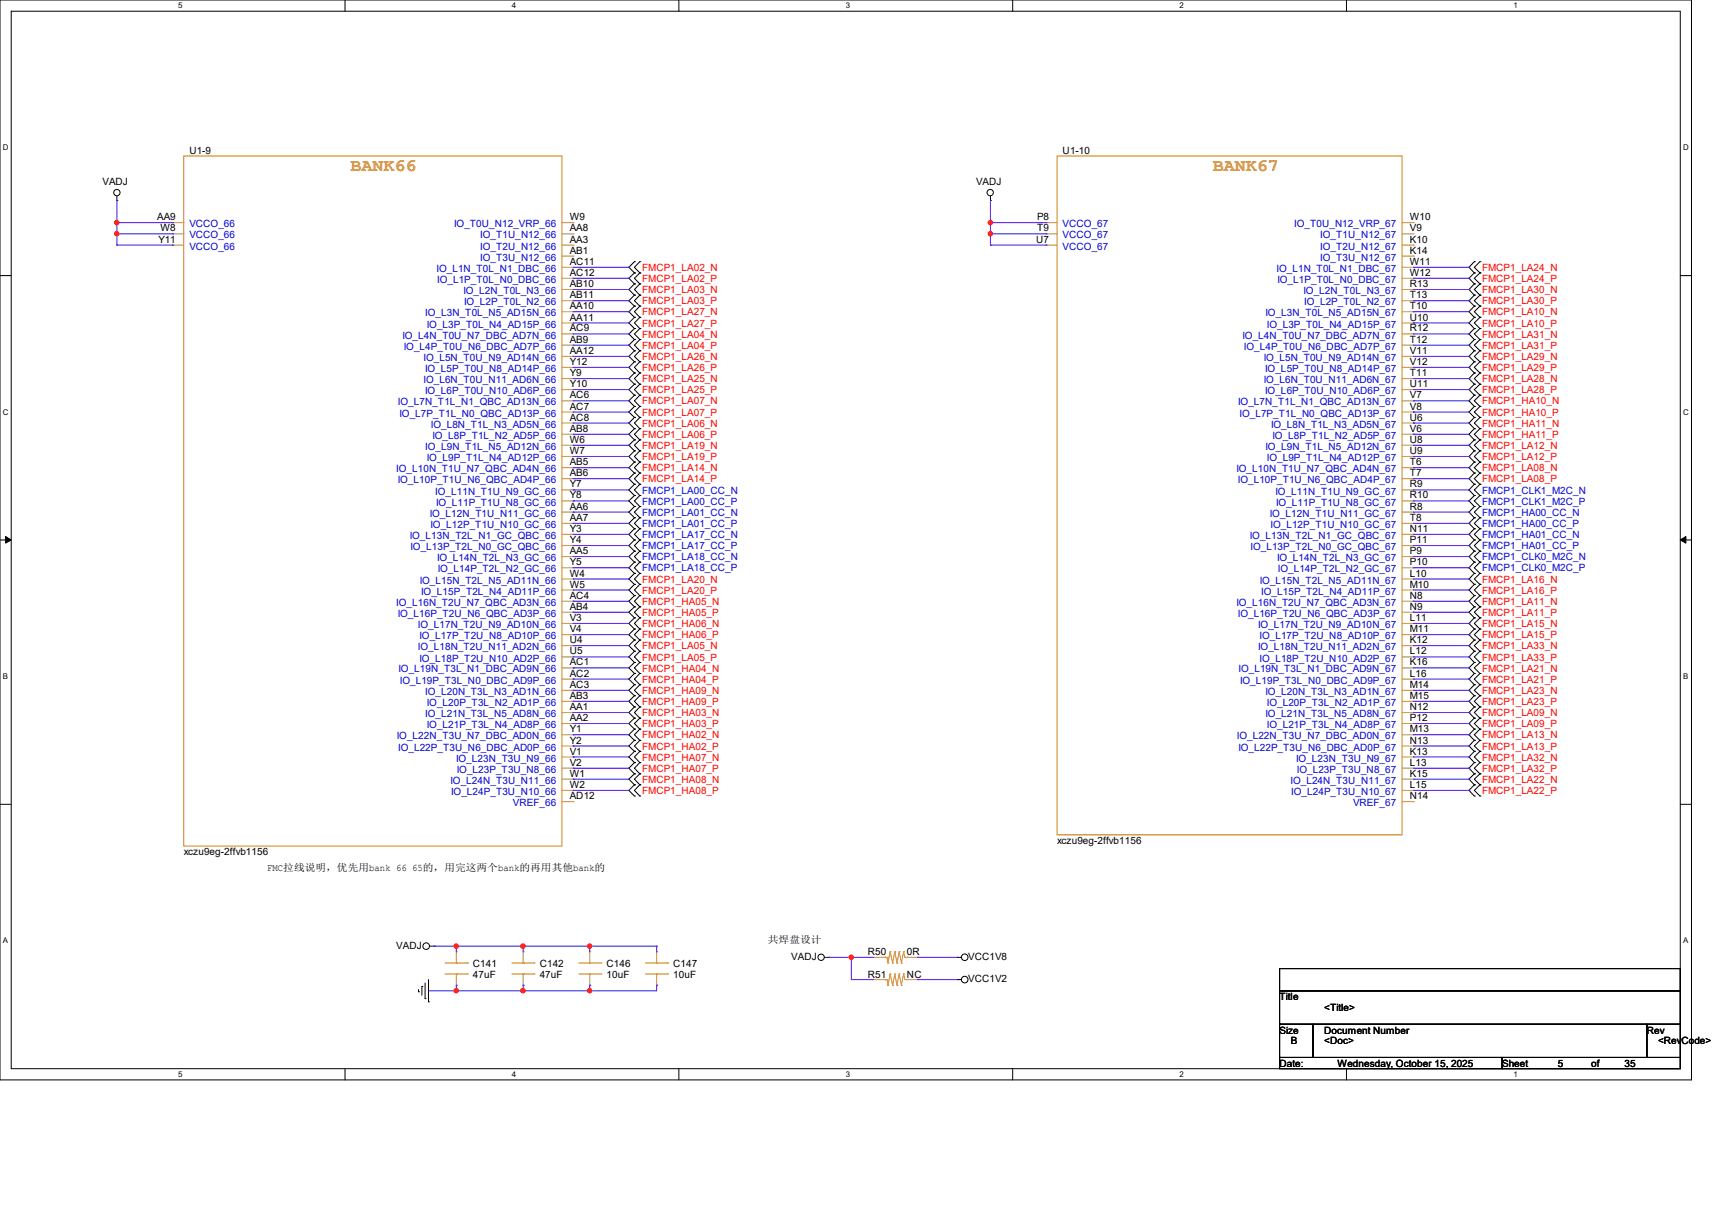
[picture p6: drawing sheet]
<svg xmlns="http://www.w3.org/2000/svg" width="297mm" height="210mm" viewBox="0 0 297 210" stroke-linecap="round" stroke-linejoin="round" font-family="sans-serif">
<defs><g id="words">
<g font-size="3" fill="#cc8006">
<text x="60.8" y="29.6">BANK66</text>
<text x="210.4" y="29.6">BANK67</text>
</g>
<g font-size="1.7">
<text x="32.8" y="26.7">U1-9</text>
<text x="184.4" y="26.7">U1-10</text>
<text x="17.8" y="32.1">VADJ</text>
<text x="169.3" y="32.1">VADJ</text>
<text x="27.3" y="38.2">AA9</text>
<text x="27.9" y="40.1">W8</text>
<text x="98.8" y="38.2">W9</text>
<text x="98.8" y="40.1">AA8</text>
<text x="179.9" y="38.2">P8</text>
<text x="180" y="40.1">T9</text>
<text x="244.6" y="38.2">W10</text>
<text x="244.6" y="40.1">V9</text>
<text x="27.5" y="42.1">Y11</text>
<text x="98.8" y="42.1">AA3</text>
<text x="98.8" y="44">AB1</text>
<text x="98.8" y="45.9">AC11</text>
<text x="98.8" y="47.8">AC12</text>
<text x="179.8" y="42.1">U7</text>
<text x="244.6" y="42.1">K10</text>
<text x="244.6" y="44">K14</text>
<text x="244.6" y="45.9">W11</text>
<text x="244.6" y="47.8">W12</text>
<text x="98.8" y="49.8">AB10</text>
<text x="98.8" y="51.7">AB11</text>
<text x="98.8" y="53.6">AA10</text>
<text x="244.6" y="49.8">R13</text>
<text x="244.6" y="51.7">T13</text>
<text x="244.6" y="53.6">T10</text>
<text x="98.8" y="55.6">AA11</text>
<text x="98.8" y="57.5">AC9</text>
<text x="98.8" y="59.4">AB9</text>
<text x="244.6" y="55.6">U10</text>
<text x="244.6" y="57.5">R12</text>
<text x="244.6" y="59.4">T12</text>
<text x="98.8" y="61.4">AA12</text>
<text x="98.8" y="63.3">Y12</text>
<text x="98.8" y="65.2">Y9</text>
<text x="244.6" y="61.4">V11</text>
<text x="244.6" y="63.3">V12</text>
<text x="244.6" y="65.2">T11</text>
<text x="98.8" y="67.1">Y10</text>
<text x="98.8" y="69.1">AC6</text>
<text x="98.8" y="71">AC7</text>
<text x="244.6" y="67.1">U11</text>
<text x="244.6" y="69.1">V7</text>
<text x="244.6" y="71">V8</text>
<text x="98.8" y="72.9">AC8</text>
<text x="98.8" y="74.9">AB8</text>
<text x="98.8" y="76.8">W6</text>
<text x="244.6" y="72.9">U6</text>
<text x="244.6" y="74.9">V6</text>
<text x="244.6" y="76.8">U8</text>
<text x="98.8" y="78.7">W7</text>
<text x="98.8" y="80.7">AB5</text>
<text x="98.8" y="82.6">AB6</text>
<text x="244.6" y="78.7">U9</text>
<text x="244.6" y="80.7">T6</text>
<text x="244.6" y="82.6">T7</text>
<text x="98.8" y="84.5">Y7</text>
<text x="98.8" y="86.4">Y8</text>
<text x="98.8" y="88.4">AA6</text>
<text x="244.6" y="84.5">R9</text>
<text x="244.6" y="86.4">R10</text>
<text x="244.6" y="88.4">R8</text>
<text x="98.8" y="90.3">AA7</text>
<text x="98.8" y="92.2">Y3</text>
<text x="98.8" y="94.2">Y4</text>
<text x="244.6" y="90.3">T8</text>
<text x="244.6" y="92.2">N11</text>
<text x="244.6" y="94.2">P11</text>
<text x="98.8" y="96.1">AA5</text>
<text x="98.8" y="98">Y5</text>
<text x="98.8" y="100">W4</text>
<text x="98.8" y="101.9">W5</text>
<text x="244.6" y="96.1">P9</text>
<text x="244.6" y="98">P10</text>
<text x="244.6" y="100">L10</text>
<text x="244.6" y="101.9">M10</text>
<text x="98.8" y="103.8">AC4</text>
<text x="98.8" y="105.7">AB4</text>
<text x="98.8" y="107.7">V3</text>
<text x="244.6" y="103.8">N8</text>
<text x="244.6" y="105.7">N9</text>
<text x="244.6" y="107.7">L11</text>
<text x="98.8" y="109.6">V4</text>
<text x="98.8" y="111.5">U4</text>
<text x="98.8" y="113.5">U5</text>
<text x="244.6" y="109.6">M11</text>
<text x="244.6" y="111.5">K12</text>
<text x="244.6" y="113.5">L12</text>
<text x="98.8" y="115.4">AC1</text>
<text x="98.8" y="117.3">AC2</text>
<text x="98.8" y="119.3">AC3</text>
<text x="244.6" y="115.4">K16</text>
<text x="244.6" y="117.3">L16</text>
<text x="244.6" y="119.3">M14</text>
<text x="98.8" y="121.2">AB3</text>
<text x="98.8" y="123.1">AA1</text>
<text x="98.8" y="125">AA2</text>
<text x="244.6" y="121.2">M15</text>
<text x="244.6" y="123.1">N12</text>
<text x="244.6" y="125">P12</text>
<text x="98.8" y="127">Y1</text>
<text x="98.8" y="128.9">Y2</text>
<text x="98.8" y="130.8">V1</text>
<text x="244.6" y="127">M13</text>
<text x="244.6" y="128.9">N13</text>
<text x="244.6" y="130.8">K13</text>
<text x="98.8" y="132.8">V2</text>
<text x="98.8" y="134.7">W1</text>
<text x="98.8" y="136.6">W2</text>
<text x="244.6" y="132.8">L13</text>
<text x="244.6" y="134.7">K15</text>
<text x="244.6" y="136.6">L15</text>
<text x="98.8" y="138.6">AD12</text>
<text x="244.6" y="138.6">N14</text>
<text x="31.9" y="148.3">xczu9eg-2ffvb1156</text>
<text x="183.4" y="146.4">xczu9eg-2ffvb1156</text>
<text x="46.4" y="151">FMC拉线说明，优先用bank 66 65的，用完这两个bank的再用其他bank的</text>
<text x="68.7" y="164.5">VADJ</text>
<text x="82" y="167.6">C141</text>
<text x="93.6" y="167.6">C142</text>
<text x="105.2" y="167.6">C146</text>
<text x="116.8" y="167.6">C147</text>
<text x="133.2" y="163.6">共焊盘设计</text>
<text x="137.3" y="166.5">VADJ</text>
<text x="150.6" y="165.7">R50</text>
<text x="157.3" y="165.7">0R</text>
<text x="168" y="166.5">VCC1V8</text>
<text x="82" y="169.6">47uF</text>
<text x="93.6" y="169.6">47uF</text>
<text x="105.2" y="169.6">10uF</text>
<text x="116.8" y="169.6">10uF</text>
<text x="150.6" y="169.6">R51</text>
<text x="157.3" y="169.6">NC</text>
<text x="168" y="170.3">VCC1V2</text>
<text x="222" y="173.4">Title</text>
<text x="222" y="179.2">Size</text>
<text x="229.7" y="175.3">&lt;Title&gt;</text>
<text x="229.7" y="179.2">Document Number</text>
<text x="285.7" y="179.2">Rev</text>
<text x="222" y="185">Date:</text>
<text x="223.9" y="181.1">B</text>
<text x="229.7" y="181.1">&lt;Doc&gt;</text>
<text x="232.1" y="185">Wednesday, October 15, 2025</text>
<text x="260.6" y="185">Sheet</text>
<text x="270.2" y="185">5</text>
<text x="276" y="185">of</text>
<text x="281.8" y="185">35</text>
<text x="287.7" y="181.1">&lt;RevCode&gt;</text>
</g>
<g font-size="1.7" fill="#00c">
<text x="32.8" y="39.4">VCCO_66</text>
<text x="32.8" y="41.4">VCCO_66</text>
<text x="78.8" y="39.4">IO_T0U_N12_VRP_66</text>
<text x="83.3" y="41.4">IO_T1U_N12_66</text>
<text x="184.4" y="39.4">VCCO_67</text>
<text x="184.4" y="41.4">VCCO_67</text>
<text x="224.5" y="39.4">IO_T0U_N12_VRP_67</text>
<text x="229.1" y="41.4">IO_T1U_N12_67</text>
<text x="32.8" y="43.3">VCCO_66</text>
<text x="75.7" y="47.2">IO_L1N_T0L_N1_DBC_66</text>
<text x="83.3" y="43.3">IO_T2U_N12_66</text>
<text x="83.3" y="45.2">IO_T3U_N12_66</text>
<text x="184.4" y="43.3">VCCO_67</text>
<text x="221.5" y="47.2">IO_L1N_T0L_N1_DBC_67</text>
<text x="229.1" y="43.3">IO_T2U_N12_67</text>
<text x="229.1" y="45.2">IO_T3U_N12_67</text>
<text x="75.9" y="49.1">IO_L1P_T0L_N0_DBC_66</text>
<text x="80.4" y="51">IO_L2N_T0L_N3_66</text>
<text x="80.5" y="53">IO_L2P_T0L_N2_66</text>
<text x="221.6" y="49.1">IO_L1P_T0L_N0_DBC_67</text>
<text x="226.1" y="51">IO_L2N_T0L_N3_67</text>
<text x="226.3" y="53">IO_L2P_T0L_N2_67</text>
<text x="69.8" y="58.7">IO_L4N_T0U_N7_DBC_AD7N_66</text>
<text x="73.8" y="54.9">IO_L3N_T0L_N5_AD15N_66</text>
<text x="74" y="56.8">IO_L3P_T0L_N4_AD15P_66</text>
<text x="215.6" y="58.7">IO_L4N_T0U_N7_DBC_AD7N_67</text>
<text x="219.5" y="54.9">IO_L3N_T0L_N5_AD15N_67</text>
<text x="219.8" y="56.8">IO_L3P_T0L_N4_AD15P_67</text>
<text x="70.1" y="60.7">IO_L4P_T0U_N6_DBC_AD7P_66</text>
<text x="73.5" y="62.6">IO_L5N_T0U_N9_AD14N_66</text>
<text x="73.7" y="64.5">IO_L5P_T0U_N8_AD14P_66</text>
<text x="215.8" y="60.7">IO_L4P_T0U_N6_DBC_AD7P_67</text>
<text x="219.2" y="62.6">IO_L5N_T0U_N9_AD14N_67</text>
<text x="219.5" y="64.5">IO_L5P_T0U_N8_AD14P_67</text>
<text x="69" y="70.3">IO_L7N_T1L_N1_QBC_AD13N_66</text>
<text x="73.5" y="66.5">IO_L6N_T0U_N11_AD6N_66</text>
<text x="73.7" y="68.4">IO_L6P_T0U_N10_AD6P_66</text>
<text x="214.8" y="70.3">IO_L7N_T1L_N1_QBC_AD13N_67</text>
<text x="219.2" y="66.5">IO_L6N_T0U_N11_AD6N_67</text>
<text x="219.5" y="68.4">IO_L6P_T0U_N10_AD6P_67</text>
<text x="69.3" y="72.3">IO_L7P_T1L_N0_QBC_AD13P_66</text>
<text x="74.8" y="74.2">IO_L8N_T1L_N3_AD5N_66</text>
<text x="75" y="76.1">IO_L8P_T1L_N2_AD5P_66</text>
<text x="215" y="72.3">IO_L7P_T1L_N0_QBC_AD13P_67</text>
<text x="220.5" y="74.2">IO_L8N_T1L_N3_AD5N_67</text>
<text x="220.8" y="76.1">IO_L8P_T1L_N2_AD5P_67</text>
<text x="68.7" y="81.9">IO_L10N_T1U_N7_QBC_AD4N_66</text>
<text x="69" y="83.8">IO_L10P_T1U_N6_QBC_AD4P_66</text>
<text x="73.8" y="78">IO_L9N_T1L_N5_AD12N_66</text>
<text x="74" y="80">IO_L9P_T1L_N4_AD12P_66</text>
<text x="214.5" y="81.9">IO_L10N_T1U_N7_QBC_AD4N_67</text>
<text x="214.8" y="83.8">IO_L10P_T1U_N6_QBC_AD4P_67</text>
<text x="219.5" y="78">IO_L9N_T1L_N5_AD12N_67</text>
<text x="219.8" y="80">IO_L9P_T1L_N4_AD12P_67</text>
<text x="74.5" y="89.6">IO_L12N_T1U_N11_GC_66</text>
<text x="75.5" y="85.8">IO_L11N_T1U_N9_GC_66</text>
<text x="75.6" y="87.7">IO_L11P_T1U_N8_GC_66</text>
<text x="220.3" y="89.6">IO_L12N_T1U_N11_GC_67</text>
<text x="221.3" y="85.8">IO_L11N_T1U_N9_GC_67</text>
<text x="221.4" y="87.7">IO_L11P_T1U_N8_GC_67</text>
<text x="71.1" y="93.5">IO_L13N_T2L_N1_GC_QBC_66</text>
<text x="71.2" y="95.4">IO_L13P_T2L_N0_GC_QBC_66</text>
<text x="74.7" y="91.6">IO_L12P_T1U_N10_GC_66</text>
<text x="216.8" y="93.5">IO_L13N_T2L_N1_GC_QBC_67</text>
<text x="217" y="95.4">IO_L13P_T2L_N0_GC_QBC_67</text>
<text x="220.4" y="91.6">IO_L12P_T1U_N10_GC_67</text>
<text x="72.8" y="101.2">IO_L15N_T2L_N5_AD11N_66</text>
<text x="75.8" y="97.3">IO_L14N_T2L_N3_GC_66</text>
<text x="75.9" y="99.3">IO_L14P_T2L_N2_GC_66</text>
<text x="218.6" y="101.2">IO_L15N_T2L_N5_AD11N_67</text>
<text x="221.6" y="97.3">IO_L14N_T2L_N3_GC_67</text>
<text x="221.7" y="99.3">IO_L14P_T2L_N2_GC_67</text>
<text x="68.7" y="105.1">IO_L16N_T2U_N7_QBC_AD3N_66</text>
<text x="69" y="107">IO_L16P_T2U_N6_QBC_AD3P_66</text>
<text x="73.1" y="103.1">IO_L15P_T2L_N4_AD11P_66</text>
<text x="214.5" y="105.1">IO_L16N_T2U_N7_QBC_AD3N_67</text>
<text x="214.8" y="107">IO_L16P_T2U_N6_QBC_AD3P_67</text>
<text x="218.8" y="103.1">IO_L15P_T2L_N4_AD11P_67</text>
<text x="72.5" y="108.9">IO_L17N_T2U_N9_AD10N_66</text>
<text x="72.5" y="112.8">IO_L18N_T2U_N11_AD2N_66</text>
<text x="72.8" y="110.9">IO_L17P_T2U_N8_AD10P_66</text>
<text x="218.3" y="108.9">IO_L17N_T2U_N9_AD10N_67</text>
<text x="218.3" y="112.8">IO_L18N_T2U_N11_AD2N_67</text>
<text x="218.5" y="110.9">IO_L17P_T2U_N8_AD10P_67</text>
<text x="69.1" y="116.6">IO_L19N_T3L_N1_DBC_AD9N_66</text>
<text x="69.4" y="118.6">IO_L19P_T3L_N0_DBC_AD9P_66</text>
<text x="72.8" y="114.7">IO_L18P_T2U_N10_AD2P_66</text>
<text x="214.9" y="116.6">IO_L19N_T3L_N1_DBC_AD9N_67</text>
<text x="215.1" y="118.6">IO_L19P_T3L_N0_DBC_AD9P_67</text>
<text x="218.5" y="114.7">IO_L18P_T2U_N10_AD2P_67</text>
<text x="73.8" y="120.5">IO_L20N_T3L_N3_AD1N_66</text>
<text x="73.8" y="124.4">IO_L21N_T3L_N5_AD8N_66</text>
<text x="74" y="122.4">IO_L20P_T3L_N2_AD1P_66</text>
<text x="219.5" y="120.5">IO_L20N_T3L_N3_AD1N_67</text>
<text x="219.5" y="124.4">IO_L21N_T3L_N5_AD8N_67</text>
<text x="219.8" y="122.4">IO_L20P_T3L_N2_AD1P_67</text>
<text x="68.8" y="128.2">IO_L22N_T3U_N7_DBC_AD0N_66</text>
<text x="69.1" y="130.2">IO_L22P_T3U_N6_DBC_AD0P_66</text>
<text x="74" y="126.3">IO_L21P_T3L_N4_AD8P_66</text>
<text x="214.6" y="128.2">IO_L22N_T3U_N7_DBC_AD0N_67</text>
<text x="214.8" y="130.2">IO_L22P_T3U_N6_DBC_AD0P_67</text>
<text x="219.8" y="126.3">IO_L21P_T3L_N4_AD8P_67</text>
<text x="78.1" y="135.9">IO_L24N_T3U_N11_66</text>
<text x="78.3" y="137.9">IO_L24P_T3U_N10_66</text>
<text x="79.1" y="132.1">IO_L23N_T3U_N9_66</text>
<text x="79.2" y="134">IO_L23P_T3U_N8_66</text>
<text x="223.9" y="135.9">IO_L24N_T3U_N11_67</text>
<text x="224" y="137.9">IO_L24P_T3U_N10_67</text>
<text x="224.9" y="132.1">IO_L23N_T3U_N9_67</text>
<text x="225" y="134">IO_L23P_T3U_N8_67</text>
<text x="89" y="139.8">VREF_66</text>
<text x="234.7" y="139.8">VREF_67</text>
</g>
<g font-size="1.7" fill="#f00">
<text x="111.4" y="47">FMCP1_LA02_N</text>
<text x="257.1" y="47">FMCP1_LA24_N</text>
<text x="111.4" y="48.9">FMCP1_LA02_P</text>
<text x="111.4" y="50.8">FMCP1_LA03_N</text>
<text x="111.4" y="52.8">FMCP1_LA03_P</text>
<text x="257.1" y="50.8">FMCP1_LA30_N</text>
<text x="257.1" y="52.8">FMCP1_LA30_P</text>
<text x="257.1" y="48.9">FMCP1_LA24_P</text>
<text x="111.4" y="54.7">FMCP1_LA27_N</text>
<text x="111.4" y="56.6">FMCP1_LA27_P</text>
<text x="111.4" y="58.6">FMCP1_LA04_N</text>
<text x="257.1" y="56.6">FMCP1_LA10_P</text>
<text x="257.1" y="54.7">FMCP1_LA10_N</text>
<text x="257.1" y="58.6">FMCP1_LA31_N</text>
<text x="111.4" y="62.4">FMCP1_LA26_N</text>
<text x="111.4" y="64.3">FMCP1_LA26_P</text>
<text x="111.4" y="60.5">FMCP1_LA04_P</text>
<text x="257.1" y="60.5">FMCP1_LA31_P</text>
<text x="257.1" y="62.4">FMCP1_LA29_N</text>
<text x="257.1" y="64.3">FMCP1_LA29_P</text>
<text x="111.4" y="66.3">FMCP1_LA25_N</text>
<text x="111.4" y="68.2">FMCP1_LA25_P</text>
<text x="111.4" y="70.1">FMCP1_LA07_N</text>
<text x="257.1" y="70.1">FMCP1_HA10_N</text>
<text x="257.1" y="66.3">FMCP1_LA28_N</text>
<text x="257.1" y="68.2">FMCP1_LA28_P</text>
<text x="111.4" y="77.9">FMCP1_LA19_N</text>
<text x="111.4" y="72.1">FMCP1_LA07_P</text>
<text x="111.4" y="74">FMCP1_LA06_N</text>
<text x="111.4" y="75.9">FMCP1_LA06_P</text>
<text x="257.1" y="77.9">FMCP1_LA12_N</text>
<text x="257.1" y="72.1">FMCP1_HA10_P</text>
<text x="257.1" y="74">FMCP1_HA11_N</text>
<text x="257.1" y="75.9">FMCP1_HA11_P</text>
<text x="111.4" y="79.8">FMCP1_LA19_P</text>
<text x="111.4" y="81.7">FMCP1_LA14_N</text>
<text x="111.4" y="83.6">FMCP1_LA14_P</text>
<text x="257.1" y="79.8">FMCP1_LA12_P</text>
<text x="257.1" y="81.7">FMCP1_LA08_N</text>
<text x="257.1" y="83.6">FMCP1_LA08_P</text>
<text x="111.4" y="101">FMCP1_LA20_N</text>
<text x="257.1" y="101">FMCP1_LA16_N</text>
<text x="111.4" y="106.8">FMCP1_HA05_P</text>
<text x="111.4" y="104.9">FMCP1_HA05_N</text>
<text x="111.4" y="103">FMCP1_LA20_P</text>
<text x="257.1" y="103">FMCP1_LA16_P</text>
<text x="257.1" y="104.9">FMCP1_LA11_N</text>
<text x="257.1" y="106.8">FMCP1_LA11_P</text>
<text x="111.4" y="112.6">FMCP1_LA05_N</text>
<text x="111.4" y="110.7">FMCP1_HA06_P</text>
<text x="111.4" y="108.8">FMCP1_HA06_N</text>
<text x="257.1" y="108.8">FMCP1_LA15_N</text>
<text x="257.1" y="110.7">FMCP1_LA15_P</text>
<text x="257.1" y="112.6">FMCP1_LA33_N</text>
<text x="111.4" y="114.6">FMCP1_LA05_P</text>
<text x="111.4" y="118.4">FMCP1_HA04_P</text>
<text x="111.4" y="116.5">FMCP1_HA04_N</text>
<text x="257.1" y="116.5">FMCP1_LA21_N</text>
<text x="257.1" y="118.4">FMCP1_LA21_P</text>
<text x="257.1" y="114.6">FMCP1_LA33_P</text>
<text x="111.4" y="124.2">FMCP1_HA03_N</text>
<text x="111.4" y="122.3">FMCP1_HA09_P</text>
<text x="111.4" y="120.4">FMCP1_HA09_N</text>
<text x="257.1" y="120.4">FMCP1_LA23_N</text>
<text x="257.1" y="122.3">FMCP1_LA23_P</text>
<text x="257.1" y="124.2">FMCP1_LA09_N</text>
<text x="111.4" y="131.9">FMCP1_HA07_N</text>
<text x="111.4" y="130">FMCP1_HA02_P</text>
<text x="111.4" y="128.1">FMCP1_HA02_N</text>
<text x="111.4" y="126.2">FMCP1_HA03_P</text>
<text x="257.1" y="128.1">FMCP1_LA13_N</text>
<text x="257.1" y="130">FMCP1_LA13_P</text>
<text x="257.1" y="126.2">FMCP1_LA09_P</text>
<text x="257.1" y="131.9">FMCP1_LA32_N</text>
<text x="111.4" y="133.9">FMCP1_HA07_P</text>
<text x="111.4" y="137.7">FMCP1_HA08_P</text>
<text x="111.4" y="135.8">FMCP1_HA08_N</text>
<text x="257.1" y="135.8">FMCP1_LA22_N</text>
<text x="257.1" y="137.7">FMCP1_LA22_P</text>
<text x="257.1" y="133.9">FMCP1_LA32_P</text>
</g>
<g font-size="1.7" fill="#00f">
<text x="111.4" y="85.6">FMCP1_LA00_CC_N</text>
<text x="111.4" y="87.5">FMCP1_LA00_CC_P</text>
<text x="111.4" y="89.4">FMCP1_LA01_CC_N</text>
<text x="257.1" y="85.6">FMCP1_CLK1_M2C_N</text>
<text x="257.1" y="87.5">FMCP1_CLK1_M2C_P</text>
<text x="257.1" y="89.4">FMCP1_HA00_CC_N</text>
<text x="111.4" y="93.3">FMCP1_LA17_CC_N</text>
<text x="111.4" y="95.2">FMCP1_LA17_CC_P</text>
<text x="111.4" y="91.4">FMCP1_LA01_CC_P</text>
<text x="257.1" y="91.4">FMCP1_HA00_CC_P</text>
<text x="257.1" y="93.3">FMCP1_HA01_CC_N</text>
<text x="257.1" y="95.2">FMCP1_HA01_CC_P</text>
<text x="111.4" y="97.2">FMCP1_LA18_CC_N</text>
<text x="111.4" y="99.1">FMCP1_LA18_CC_P</text>
<text x="257.1" y="97.2">FMCP1_CLK0_M2C_N</text>
<text x="257.1" y="99.1">FMCP1_CLK0_M2C_P</text>
</g>
<g font-size="1.4">
<text x="30.9" y="1.4">5</text>
<text x="88.8" y="1.4">4</text>
<text x="146.7" y="1.4">3</text>
<text x="204.6" y="1.4">2</text>
<text x="262.6" y="1.4">1</text>
<text x=".5" y="26.1">D</text>
<text x="292" y="26.1">D</text>
<text x=".5" y="71.9">C</text>
<text x="292" y="71.9">C</text>
<text x=".5" y="117.8">B</text>
<text x="292" y="117.8">B</text>
<text x=".5" y="163.6">A</text>
<text x="292" y="163.6">A</text>
<text x="30.9" y="186.8">5</text>
<text x="88.8" y="186.8">4</text>
<text x="146.7" y="186.8">3</text>
<text x="204.6" y="186.8">2</text>
<text x="262.6" y="186.8">1</text>
</g>
</g></defs>
<path d="M0 0h293.5v187.3h-293.5zM1.9 1.9h289.6v183.4h-289.6z" fill="none" stroke="#000" stroke-width=".17"/>
<g fill="#fff">
<path d="M30.9 .2h.8v1.5h-.8z"/>
<path d="M30.9 185.5h.8v1.6h-.8z"/>
</g>
<path d="M59.9 0v1.9M59.9 185.3v2" fill="none" stroke="#000" stroke-width=".17"/>
<g fill="#fff">
<path d="M88.8 .2h.8v1.5h-.8z"/>
<path d="M88.8 185.5h.8v1.6h-.8z"/>
</g>
<path d="M117.8 0v1.9M117.8 185.3v2" fill="none" stroke="#000" stroke-width=".17"/>
<g fill="#fff">
<path d="M146.7 .2h.8v1.5h-.8z"/>
<path d="M146.7 185.5h.8v1.6h-.8z"/>
</g>
<path d="M175.7 0v1.9M175.7 185.3v2" fill="none" stroke="#000" stroke-width=".17"/>
<g fill="#fff">
<path d="M204.6 .2h.8v1.5h-.8z"/>
<path d="M204.6 185.5h.8v1.6h-.8z"/>
</g>
<path d="M233.6 0v1.9M233.6 185.3v2" fill="none" stroke="#000" stroke-width=".17"/>
<g fill="#fff">
<path d="M262.6 .2h.7v1.5h-.7z"/>
<path d="M262.6 185.5h.7v1.6h-.7z"/>
<path d="M.5 24.8h1v1.6h-1z"/>
<path d="M292 24.8h1v1.6h-1z"/>
<path d="M.5 70.7h1v1.5h-1z"/>
<path d="M292 70.7h1v1.5h-1z"/>
</g>
<path d="M0 47.8h1.9M291.5 47.8h2" fill="none" stroke="#000" stroke-width=".17"/>
<g fill="#fff">
<path d="M.5 116.5h.9v1.6h-.9z"/>
<path d="M292 116.5h.9v1.6h-.9z"/>
</g>
<path d="M0 93.6h1.9M291.5 93.6h2" fill="none" stroke="#000" stroke-width=".17"/>
<path d="M1 93l.9 .6-.9 .6zM291.5 93.6l1-.6v1.2z" fill="#000" stroke="#000" stroke-width=".17"/>
<g fill="#fff">
<path d="M.5 162.4h.9v1.5h-.9z"/>
<path d="M292 162.4h.9v1.5h-.9z"/>
</g>
<g fill="none" stroke="#000" stroke-width=".17">
<path d="M20.3 34.8h.1M20.3 34v.8M171.8 34.8h.1M171.8 34v.8M110.1 53.1h.1M110.1 55h.1M110.1 57h.1M110.1 58.9h.1M110.1 45.4h.1M110.1 47.3h.1M110.1 49.2h.1M110.1 51.2h.1"/>
<path d="M110.1 53.1l-1 1 1 .9M110.1 55l-1 1 1 1M110.1 57l-1 .9 1 1M110.1 58.9l-1 1 1 .9M110.1 45.4l-1 1 1 .9M110.1 47.3l-1 1 1 .9M110.1 49.2l-1 1 1 1M110.1 51.2l-1 1 1 .9M111 55h.1M111 53.1h.1M111 57h.1M111 58.9h.1"/>
<path d="M111 47.3h.1M111 45.4h.1M111 49.2h.1M111 51.2h.1M111 53.1l-.9 1 .9 .9M111 55l-.9 1 .9 1M111 57l-.9 .9 .9 1M111 58.9l-.9 1 .9 .9M111 45.4l-.9 1 .9 .9M111 47.3l-.9 1 .9 .9M111 49.2l-.9 1 .9 1M111 51.2l-.9 1 .9 .9"/>
<path d="M255.8 55h.1M255.8 57h.1M255.8 53.1h.1M255.8 49.2h.1M255.8 51.2h.1M255.8 58.9h.1M255.8 45.4h.1M255.8 47.3h.1M255.8 55l-1 1 1 1M255.8 53.1l-1 1 1 .9M255.8 49.2l-1 1 1 1M255.8 51.2l-1 1 1 .9"/>
<path d="M255.8 57l-1 .9 1 1M255.8 58.9l-1 1 1 .9M255.8 45.4l-1 1 1 .9M255.8 47.3l-1 1 1 .9M256.8 57h.1M256.8 55h.1M256.8 53.1h.1M256.8 51.2h.1M256.8 49.2h.1M256.8 58.9h.1M256.8 47.3h.1M256.8 45.4h.1"/>
<path d="M256.8 55l-1 1 1 1M256.8 53.1l-1 1 1 .9M256.8 49.2l-1 1 1 1M256.8 51.2l-1 1 1 .9M256.8 57l-1 .9 1 1M256.8 58.9l-1 1 1 .9M256.8 45.4l-1 1 1 .9M256.8 47.3l-1 1 1 .9M110.1 60.8h.1M110.1 62.7h.1M110.1 64.7h.1M110.1 66.6h.1"/>
<path d="M110.1 68.5h.1M110.1 76.3h.1M110.1 78.2h.1M110.1 70.5h.1M110.1 72.4h.1M110.1 74.3h.1M110.1 60.8l-1 1 1 .9M110.1 62.7l-1 1 1 1M110.1 64.7l-1 1 1 .9M110.1 66.6l-1 1 1 .9M110.1 76.3l-1 .9 1 1M110.1 78.2l-1 1 1 .9"/>
<path d="M110.1 68.5l-1 1 1 1M110.1 70.5l-1 1 1 .9M110.1 72.4l-1 1 1 .9M110.1 74.3l-1 1 1 1M111 62.7h.1M111 60.8h.1M111 64.7h.1M111 66.6h.1M111 68.5h.1M111 78.2h.1M111 76.3h.1M111 70.5h.1"/>
<path d="M111 72.4h.1M111 74.3h.1M111 60.8l-.9 1 .9 .9M111 62.7l-.9 1 .9 1M111 64.7l-.9 1 .9 .9M111 66.6l-.9 1 .9 .9M111 76.3l-.9 .9 .9 1M111 78.2l-.9 1 .9 .9M111 68.5l-.9 1 .9 1M111 70.5l-.9 1 .9 .9M111 72.4l-.9 1 .9 .9M111 74.3l-.9 1 .9 1"/>
<path d="M255.8 76.3h.1M255.8 78.2h.1M255.8 68.5h.1M255.8 70.5h.1M255.8 72.4h.1M255.8 74.3h.1M255.8 60.8h.1M255.8 64.7h.1M255.8 66.6h.1M255.8 62.7h.1M255.8 76.3l-1 .9 1 1M255.8 78.2l-1 1 1 .9"/>
<path d="M255.8 68.5l-1 1 1 1M255.8 70.5l-1 1 1 .9M255.8 72.4l-1 1 1 .9M255.8 74.3l-1 1 1 1M255.8 64.7l-1 1 1 .9M255.8 66.6l-1 1 1 .9M255.8 60.8l-1 1 1 .9M255.8 62.7l-1 1 1 1M256.8 78.2h.1M256.8 76.3h.1M256.8 70.5h.1M256.8 68.5h.1"/>
<path d="M256.8 72.4h.1M256.8 74.3h.1M256.8 60.8h.1M256.8 66.6h.1M256.8 64.7h.1M256.8 62.7h.1M256.8 76.3l-1 .9 1 1M256.8 78.2l-1 1 1 .9M256.8 68.5l-1 1 1 1M256.8 70.5l-1 1 1 .9M256.8 72.4l-1 1 1 .9M256.8 74.3l-1 1 1 1"/>
<path d="M256.8 64.7l-1 1 1 .9M256.8 66.6l-1 1 1 .9M256.8 60.8l-1 1 1 .9M256.8 62.7l-1 1 1 1M110.1 95.6h.1M110.1 97.5h.1M110.1 99.4h.1M110.1 91.7h.1M110.1 93.6h.1M110.1 84h.1M110.1 85.9h.1M110.1 87.8h.1"/>
<path d="M110.1 89.8h.1M110.1 80.1h.1M110.1 82h.1M110.1 95.6l-1 .9 1 1M110.1 97.5l-1 1 1 .9M110.1 91.7l-1 1 1 .9M110.1 93.6l-1 1 1 1M110.1 84l-1 1 1 .9M110.1 85.9l-1 1 1 .9M110.1 87.8l-1 1 1 1M110.1 89.8l-1 1 1 .9M110.1 99.4l-1 1 1 .9"/>
<path d="M110.1 80.1l-1 1 1 .9M110.1 82l-1 1 1 1M111 97.5h.1M111 95.6h.1M111 99.4h.1M111 93.6h.1M111 91.7h.1M111 85.9h.1M111 84h.1M111 87.8h.1M111 89.8h.1M111 80.1h.1"/>
<path d="M111 82h.1M111 95.6l-.9 .9 .9 1M111 97.5l-.9 1 .9 .9M111 91.7l-.9 1 .9 .9M111 93.6l-.9 1 .9 1M111 84l-.9 1 .9 .9M111 85.9l-.9 1 .9 .9M111 87.8l-.9 1 .9 1M111 89.8l-.9 1 .9 .9M111 99.4l-.9 1 .9 .9M111 80.1l-.9 1 .9 .9M111 82l-.9 1 .9 1"/>
<path d="M255.8 84h.1M255.8 85.9h.1M255.8 87.8h.1M255.8 89.8h.1M255.8 91.7h.1M255.8 93.6h.1M255.8 95.6h.1M255.8 97.5h.1M255.8 99.4h.1M255.8 80.1h.1M255.8 82h.1M255.8 84l-1 1 1 .9"/>
<path d="M255.8 85.9l-1 1 1 .9M255.8 87.8l-1 1 1 1M255.8 89.8l-1 1 1 .9M255.8 91.7l-1 1 1 .9M255.8 93.6l-1 1 1 1M255.8 95.6l-1 .9 1 1M255.8 97.5l-1 1 1 .9M255.8 99.4l-1 1 1 .9M255.8 80.1l-1 1 1 .9M255.8 82l-1 1 1 1M256.8 85.9h.1M256.8 84h.1"/>
<path d="M256.8 87.8h.1M256.8 89.8h.1M256.8 91.7h.1M256.8 93.6h.1M256.8 95.6h.1M256.8 97.5h.1M256.8 99.4h.1M256.8 80.1h.1M256.8 82h.1M256.8 84l-1 1 1 .9M256.8 85.9l-1 1 1 .9M256.8 87.8l-1 1 1 1"/>
<path d="M256.8 89.8l-1 1 1 .9M256.8 91.7l-1 1 1 .9M256.8 93.6l-1 1 1 1M256.8 95.6l-1 .9 1 1M256.8 97.5l-1 1 1 .9M256.8 99.4l-1 1 1 .9M256.8 80.1l-1 1 1 .9M256.8 82l-1 1 1 1M110.1 111h.1M110.1 112.9h.1M110.1 114.9h.1M110.1 109.1h.1"/>
<path d="M110.1 107.1h.1M110.1 116.8h.1M110.1 118.7h.1M110.1 105.2h.1M110.1 103.3h.1M110.1 101.3h.1M110.1 111l-1 1 1 .9M110.1 112.9l-1 1 1 1M110.1 109.1l-1 1 1 .9M110.1 107.1l-1 1 1 1M110.1 116.8l-1 1 1 .9M110.1 114.9l-1 .9 1 1"/>
<path d="M110.1 118.7l-1 1 1 .9M110.1 105.2l-1 1 1 .9M110.1 103.3l-1 1 1 .9M110.1 101.3l-1 1 1 1M111 112.9h.1M111 111h.1M111 114.9h.1M111 109.1h.1M111 107.1h.1M111 118.7h.1M111 116.8h.1M111 105.2h.1"/>
<path d="M111 103.3h.1M111 101.3h.1M111 111l-.9 1 .9 .9M111 112.9l-.9 1 .9 1M111 109.1l-.9 1 .9 .9M111 107.1l-.9 1 .9 1M111 116.8l-.9 1 .9 .9M111 114.9l-.9 .9 .9 1M111 118.7l-.9 1 .9 .9M111 105.2l-.9 1 .9 .9M111 103.3l-.9 1 .9 .9M111 101.3l-.9 1 .9 1"/>
<path d="M255.8 114.9h.1M255.8 116.8h.1M255.8 118.7h.1M255.8 107.1h.1M255.8 109.1h.1M255.8 111h.1M255.8 101.3h.1M255.8 103.3h.1M255.8 105.2h.1M255.8 112.9h.1M255.8 114.9l-1 .9 1 1M255.8 116.8l-1 1 1 .9"/>
<path d="M255.8 118.7l-1 1 1 .9M255.8 107.1l-1 1 1 1M255.8 109.1l-1 1 1 .9M255.8 101.3l-1 1 1 1M255.8 103.3l-1 1 1 .9M255.8 105.2l-1 1 1 .9M255.8 111l-1 1 1 .9M255.8 112.9l-1 1 1 1M256.8 116.8h.1M256.8 114.9h.1M256.8 118.7h.1M256.8 109.1h.1"/>
<path d="M256.8 107.1h.1M256.8 111h.1M256.8 101.3h.1M256.8 103.3h.1M256.8 105.2h.1M256.8 112.9h.1M256.8 114.9l-1 .9 1 1M256.8 116.8l-1 1 1 .9M256.8 118.7l-1 1 1 .9M256.8 107.1l-1 1 1 1M256.8 109.1l-1 1 1 .9M256.8 101.3l-1 1 1 1"/>
<path d="M256.8 103.3l-1 1 1 .9M256.8 105.2l-1 1 1 .9M256.8 111l-1 1 1 .9M256.8 112.9l-1 1 1 1M0 139.5h1.9M110.1 130.3h.1M110.1 132.2h.1M110.1 134.2h.1M110.1 136.1h.1M110.1 138h.1M110.1 128.4h.1M110.1 126.4h.1"/>
<path d="M110.1 122.6h.1M110.1 124.5h.1M110.1 120.6h.1M110.1 130.3l-1 1 1 .9M110.1 132.2l-1 1 1 1M110.1 136.1l-1 1 1 .9M110.1 134.2l-1 .9 1 1M110.1 128.4l-1 1 1 .9M110.1 126.4l-1 1 1 1M110.1 122.6l-1 1 1 .9M110.1 124.5l-1 1 1 .9M110.1 120.6l-1 1 1 1"/>
<path d="M111 132.2h.1M111 130.3h.1M111 134.2h.1M111 138h.1M111 136.1h.1M111 128.4h.1M111 126.4h.1M111 124.5h.1M111 122.6h.1M111 120.6h.1M111 130.3l-.9 1 .9 .9M111 132.2l-.9 1 .9 1"/>
<path d="M111 136.1l-.9 1 .9 .9M111 134.2l-.9 .9 .9 1M111 128.4l-.9 1 .9 .9M111 126.4l-.9 1 .9 1M111 122.6l-.9 1 .9 .9M111 124.5l-.9 1 .9 .9M111 120.6l-.9 1 .9 1M255.8 134.2h.1M255.8 136.1h.1M255.8 138h.1M255.8 120.6h.1M255.8 122.6h.1"/>
<path d="M255.8 126.4h.1M255.8 128.4h.1M255.8 130.3h.1M255.8 124.5h.1M255.8 132.2h.1M255.8 134.2l-1 .9 1 1M255.8 136.1l-1 1 1 .9M255.8 120.6l-1 1 1 1M255.8 126.4l-1 1 1 1M255.8 128.4l-1 1 1 .9M255.8 124.5l-1 1 1 .9M255.8 122.6l-1 1 1 .9"/>
<path d="M255.8 130.3l-1 1 1 .9M255.8 132.2l-1 1 1 1M256.8 136.1h.1M256.8 134.2h.1M256.8 138h.1M256.8 120.6h.1M256.8 122.6h.1M256.8 128.4h.1M256.8 126.4h.1M256.8 130.3h.1M256.8 124.5h.1M256.8 132.2h.1"/>
<path d="M256.8 134.2l-1 .9 1 1M256.8 136.1l-1 1 1 .9M256.8 120.6l-1 1 1 1M256.8 126.4l-1 1 1 1M256.8 128.4l-1 1 1 .9M256.8 124.5l-1 1 1 .9M256.8 122.6l-1 1 1 .9M256.8 130.3l-1 1 1 .9M256.8 132.2l-1 1 1 1M291.5 139.5h2M72.6 172h.1M72.6 171.6v.4"/>
<path d="M73.2 171.1h.1M73.2 171.1v1.5M73.7 173.2h.1M73.7 170.5v2.7M74.3 173.7h.1M74.3 169.9v3.8M74.5 164.1h.8M75.3 164.1h.1M143 166h.8M143.8 166h.1M166 166h.1M166 169.9h.1"/>
<path d="M166 166h.8M166 169.9h.8M222 168h69.5v3.8h-69.5zM222 171.8h69.5v5.8h-69.5zM222 177.6h5.8v5.8h-5.8zM227.8 177.6h57.9v5.8h-57.9zM285.7 177.6h5.8v5.8h-5.8zM222 183.4h38.6v1.9h-38.6zM260.6 183.4h30.9v1.9h-30.9z"/>
<circle cx="20.3" cy="33.4" r=".55"/>
<circle cx="171.8" cy="33.4" r=".55"/>
<circle cx="73.9" cy="164.1" r=".57"/>
<circle cx="142.5" cy="166" r=".55"/>
<circle cx="167.4" cy="166" r=".57"/>
<circle cx="167.4" cy="169.9" r=".57"/>
</g>
<g fill="none" stroke="#cc8006" stroke-width=".17">
<path d="M31.9 27.1h65.6v119.6h-65.6zM183.4 27.1h59.8v117.7h-59.8zM77.2 168.9h3.9M77.2 167h3.9M79.2 168.9h.1M79.2 167h.1M81.1 168.9h.1M81.1 167h.1M88.8 168.9h3.9M88.8 167h3.9M90.8 168.9h.1M90.8 167h.1"/>
<path d="M92.7 168.9h.1M92.7 167h.1M100.4 168.9h3.9M100.4 167h3.9M102.3 168.9h.1M102.3 167h.1M104.3 168.9h.1M104.3 167h.1M112 168.9h3.8M112 167h3.8M113.9 168.9h.1M113.9 167h.1"/>
<path d="M115.8 168.9h.1M115.8 167h.1M153.5 166h.1M153.5 169.9h.1M153.5 166h.4M153.5 169.9h.4M153.9 166h.1M153.9 169.9h.1M153.9 166l.2 1M153.9 169.9l.2 1M154.1 167h.1M154.1 170.9h.1"/>
<path d="M154.4 165.1h.1M154.4 168.9h.1M154.4 165.1l-.3 1.9M154.4 165.1l.5 1.9M154.4 168.9l-.3 2M154.4 168.9l.5 2M154.9 167h.1M154.9 170.9h.1M155.2 165.1h.1M155.2 168.9h.1M155.2 165.1l-.3 1.9M155.2 165.1l.4 1.9"/>
<path d="M155.2 168.9l-.3 2M155.2 168.9l.4 2M155.6 167h.1M155.6 170.9h.1M156 165.1h.1M156 168.9h.1M156 168.9l-.4 2M156 168.9l.4 2M156 165.1l-.4 1.9M156 165.1l.4 1.9M156.4 167h.1M156.4 170.9h.1"/>
<path d="M156.8 165.1h.1M156.8 168.9h.1M156.8 165.1l-.4 1.9M156.8 165.1l.2 .9M156.8 168.9l-.4 2M156.8 168.9l.2 1M157 166h.1M157 169.9h.1M157 166h.4M157 169.9h.4M157.4 166h.1M157.4 169.9h.1"/>
</g>
<g fill="none" stroke="#a84" stroke-width=".17">
<path d="M29.9 38.6h.1M29.9 38.6h2M97.5 38.6h1.9M99.4 38.6h.1M181.5 38.6h.1M181.5 38.6h1.9M243.2 38.6h2M245.2 38.6h.1M29.9 40.6h.1M29.9 42.5h.1M29.9 40.6h2M29.9 42.5h2"/>
<path d="M97.5 40.6h1.9M97.5 42.5h1.9M97.5 44.4h1.9M97.5 46.4h1.9M97.5 48.3h1.9M97.5 50.2h1.9M97.5 52.2h1.9M97.5 54.1h1.9M97.5 56h1.9M97.5 57.9h1.9M97.5 59.9h1.9M99.4 40.6h.1"/>
<path d="M99.4 42.5h.1M99.4 44.4h.1M99.4 46.4h.1M99.4 48.3h.1M99.4 50.2h.1M99.4 52.2h.1M99.4 54.1h.1M99.4 56h.1M99.4 57.9h.1M99.4 59.9h.1M181.5 40.6h.1M181.5 42.5h.1"/>
<path d="M181.5 40.6h1.9M181.5 42.5h1.9M243.2 40.6h2M243.2 42.5h2M243.2 44.4h2M243.2 46.4h2M243.2 48.3h2M243.2 50.2h2M243.2 52.2h2M243.2 54.1h2M243.2 56h2M243.2 57.9h2"/>
<path d="M243.2 59.9h2M245.2 40.6h.1M245.2 42.5h.1M245.2 44.4h.1M245.2 46.4h.1M245.2 48.3h.1M245.2 50.2h.1M245.2 52.2h.1M245.2 54.1h.1M245.2 56h.1M245.2 57.9h.1M245.2 59.9h.1"/>
<path d="M97.5 61.8h1.9M97.5 63.7h1.9M97.5 65.7h1.9M97.5 67.6h1.9M97.5 69.5h1.9M97.5 71.5h1.9M97.5 73.4h1.9M97.5 75.3h1.9M97.5 77.2h1.9M97.5 79.2h1.9M99.4 61.8h.1M99.4 63.7h.1"/>
<path d="M99.4 65.7h.1M99.4 67.6h.1M99.4 69.5h.1M99.4 71.5h.1M99.4 73.4h.1M99.4 75.3h.1M99.4 77.2h.1M99.4 79.2h.1M243.2 61.8h2M243.2 63.7h2M243.2 65.7h2M243.2 67.6h2"/>
<path d="M243.2 69.5h2M243.2 71.5h2M243.2 73.4h2M243.2 75.3h2M243.2 77.2h2M243.2 79.2h2M245.2 61.8h.1M245.2 63.7h.1M245.2 65.7h.1M245.2 67.6h.1M245.2 69.5h.1M245.2 71.5h.1"/>
<path d="M245.2 73.4h.1M245.2 75.3h.1M245.2 77.2h.1M245.2 79.2h.1M97.5 81.1h1.9M97.5 83h1.9M97.5 85h1.9M97.5 86.9h1.9M97.5 88.8h1.9M97.5 90.8h1.9M97.5 92.7h1.9M97.5 94.6h1.9"/>
<path d="M97.5 96.5h1.9M97.5 98.5h1.9M99.4 81.1h.1M99.4 83h.1M99.4 85h.1M99.4 86.9h.1M99.4 88.8h.1M99.4 90.8h.1M99.4 92.7h.1M99.4 94.6h.1M99.4 96.5h.1M99.4 98.5h.1"/>
<path d="M243.2 81.1h2M243.2 83h2M243.2 85h2M243.2 86.9h2M243.2 88.8h2M243.2 90.8h2M243.2 92.7h2M243.2 94.6h2M243.2 96.5h2M243.2 98.5h2M245.2 81.1h.1M245.2 83h.1"/>
<path d="M245.2 85h.1M245.2 86.9h.1M245.2 88.8h.1M245.2 90.8h.1M245.2 92.7h.1M245.2 94.6h.1M245.2 96.5h.1M245.2 98.5h.1M97.5 100.4h1.9M97.5 102.3h1.9M97.5 104.3h1.9M97.5 106.2h1.9"/>
<path d="M97.5 108.1h1.9M97.5 110.1h1.9M97.5 112h1.9M97.5 113.9h1.9M97.5 115.8h1.9M97.5 117.8h1.9M97.5 119.7h1.9M99.4 100.4h.1M99.4 102.3h.1M99.4 104.3h.1M99.4 106.2h.1M99.4 108.1h.1"/>
<path d="M99.4 110.1h.1M99.4 112h.1M99.4 113.9h.1M99.4 115.8h.1M99.4 117.8h.1M99.4 119.7h.1M243.2 100.4h2M243.2 102.3h2M243.2 104.3h2M243.2 106.2h2M243.2 108.1h2M243.2 110.1h2"/>
<path d="M243.2 112h2M243.2 113.9h2M243.2 115.8h2M243.2 117.8h2M243.2 119.7h2M245.2 100.4h.1M245.2 102.3h.1M245.2 104.3h.1M245.2 106.2h.1M245.2 108.1h.1M245.2 110.1h.1M245.2 112h.1"/>
<path d="M245.2 113.9h.1M245.2 115.8h.1M245.2 117.8h.1M245.2 119.7h.1M97.5 121.6h1.9M97.5 123.6h1.9M97.5 125.5h1.9M97.5 127.4h1.9M97.5 129.4h1.9M97.5 131.3h1.9M97.5 133.2h1.9M97.5 135.1h1.9"/>
<path d="M97.5 137.1h1.9M97.5 139h1.9M99.4 121.6h.1M99.4 123.6h.1M99.4 125.5h.1M99.4 127.4h.1M99.4 129.4h.1M99.4 131.3h.1M99.4 133.2h.1M99.4 135.1h.1M99.4 137.1h.1M99.4 139h.1"/>
<path d="M243.2 121.6h2M243.2 123.6h2M243.2 125.5h2M243.2 127.4h2M243.2 129.4h2M243.2 131.3h2M243.2 133.2h2M243.2 135.1h2M243.2 137.1h2M243.2 139h2M245.2 121.6h.1M245.2 123.6h.1"/>
<path d="M245.2 125.5h.1M245.2 127.4h.1M245.2 129.4h.1M245.2 131.3h.1M245.2 133.2h.1M245.2 135.1h.1M245.2 137.1h.1M245.2 139h.1M79.2 165.1h.1M79.2 170.9h.1M79.2 165.1v1.9M79.2 168.9v2"/>
<path d="M90.8 165.1h.1M90.8 170.9h.1M90.8 165.1v1.9M90.8 168.9v2M102.3 165.1h.1M102.3 170.9h.1M102.3 165.1v1.9M102.3 168.9v2M113.9 165.1h.1M113.9 170.9h.1M113.9 165.1v1.9M113.9 168.9v2"/>
<path d="M151.6 166h.1M151.6 169.9h.1M151.6 166h1.9M151.6 169.9h1.9M157.4 166h1.9M157.4 169.9h1.9M159.3 166h.1M159.3 169.9h.1"/>
</g>
<g fill="none" stroke="#4200ff" stroke-width=".17">
<path d="M20.3 38.6h.1M20.3 34.8v7.7M20.3 38.6h9.6M29.9 38.6h.1M171.8 38.6h.1M171.8 38.6h9.7M171.8 34.8v7.7M181.5 38.6h.1M20.3 40.6h.1M20.3 42.5h.1M20.3 40.6h9.6M20.3 42.5h9.6"/>
<path d="M29.9 40.6h.1M29.9 42.5h.1M99.4 56h9.7M99.4 54.1h9.7M99.4 50.2h9.7M99.4 52.2h9.7M99.4 57.9h9.7M99.4 59.9h9.7M99.4 46.4h9.7M99.4 48.3h9.7M109.1 54.1h.1M109.1 56h.1"/>
<path d="M109.1 57.9h.1M109.1 59.9h.1M109.1 46.4h.1M109.1 48.3h.1M109.1 50.2h.1M109.1 52.2h.1M171.8 40.6h.1M171.8 42.5h.1M171.8 40.6h9.7M171.8 42.5h9.7M181.5 40.6h.1M181.5 42.5h.1"/>
<path d="M245.2 56h.1M245.2 54.1h.1M245.2 56h9.6M245.2 54.1h9.6M245.2 50.2h9.6M245.2 52.2h9.6M245.2 57.9h9.6M245.2 59.9h9.6M245.2 46.4h9.6M245.2 48.3h9.6M254.8 50.2h.1M254.8 52.2h.1"/>
<path d="M254.8 57.9h.1M254.8 59.9h.1M254.8 46.4h.1M254.8 48.3h.1M99.4 77.2h9.7M99.4 79.2h9.7M99.4 69.5h9.7M99.4 71.5h9.7M99.4 75.3h9.7M99.4 73.4h9.7M99.4 65.7h9.7M99.4 67.6h9.7"/>
<path d="M99.4 63.7h9.7M99.4 61.8h9.7M109.1 61.8h.1M109.1 63.7h.1M109.1 65.7h.1M109.1 67.6h.1M109.1 77.2h.1M109.1 79.2h.1M109.1 69.5h.1M109.1 71.5h.1M109.1 73.4h.1M109.1 75.3h.1"/>
<path d="M245.2 69.5h.1M245.2 71.5h.1M245.2 75.3h.1M245.2 73.4h.1M245.2 77.2h9.6M245.2 79.2h9.6M245.2 69.5h9.6M245.2 71.5h9.6M245.2 75.3h9.6M245.2 73.4h9.6M245.2 65.7h9.6M245.2 67.6h9.6"/>
<path d="M245.2 63.7h9.6M245.2 61.8h9.6M254.8 77.2h.1M254.8 79.2h.1M254.8 65.7h.1M254.8 67.6h.1M254.8 63.7h.1M254.8 61.8h.1M99.4 85h.1M99.4 86.9h.1M99.4 88.8h.1M99.4 90.8h.1"/>
<path d="M99.4 92.7h9.7M99.4 94.6h9.7M99.4 96.5h9.7M99.4 98.5h9.7M99.4 85h9.7M99.4 86.9h9.7M99.4 88.8h9.7M99.4 90.8h9.7M99.4 83h9.7M99.4 81.1h9.7M109.1 92.7h.1M109.1 94.6h.1"/>
<path d="M109.1 96.5h.1M109.1 98.5h.1M109.1 81.1h.1M109.1 83h.1M245.2 92.7h9.6M245.2 94.6h9.6M245.2 96.5h9.6M245.2 98.5h9.6M245.2 85h9.6M245.2 86.9h9.6M245.2 88.8h9.6M245.2 90.8h9.6"/>
<path d="M245.2 83h9.6M245.2 81.1h9.6M254.8 85h.1M254.8 86.9h.1M254.8 88.8h.1M254.8 90.8h.1M254.8 92.7h.1M254.8 94.6h.1M254.8 96.5h.1M254.8 98.5h.1M254.8 83h.1M254.8 81.1h.1"/>
<path d="M99.4 110.1h.1M99.4 108.1h.1M99.4 115.8h.1M99.4 117.8h.1M99.4 119.7h.1M99.4 106.2h.1M99.4 104.3h.1M99.4 115.8h9.7M99.4 117.8h9.7M99.4 119.7h9.7M99.4 108.1h9.7M99.4 110.1h9.7"/>
<path d="M99.4 100.4h9.7M99.4 102.3h9.7M99.4 104.3h9.7M99.4 106.2h9.7M99.4 112h9.7M99.4 113.9h9.7M109.1 112h.1M109.1 113.9h.1M109.1 100.4h.1M109.1 102.3h.1M245.2 104.3h.1M245.2 106.2h.1"/>
<path d="M245.2 115.8h9.6M245.2 117.8h9.6M245.2 119.7h9.6M245.2 108.1h9.6M245.2 110.1h9.6M245.2 100.4h9.6M245.2 102.3h9.6M245.2 104.3h9.6M245.2 106.2h9.6M245.2 112h9.6M245.2 113.9h9.6M254.8 115.8h.1"/>
<path d="M254.8 117.8h.1M254.8 119.7h.1M254.8 108.1h.1M254.8 110.1h.1M254.8 100.4h.1M254.8 102.3h.1M254.8 112h.1M254.8 113.9h.1M99.4 133.2h.1M99.4 131.3h.1M99.4 135.1h.1M99.4 137.1h.1"/>
<path d="M99.4 129.4h.1M99.4 127.4h.1M99.4 125.5h.1M99.4 123.6h.1M99.4 121.6h.1M99.4 135.1h9.7M99.4 137.1h9.7M99.4 121.6h9.7M99.4 127.4h9.7M99.4 129.4h9.7M99.4 125.5h9.7M99.4 123.6h9.7"/>
<path d="M99.4 133.2h9.7M99.4 131.3h9.7M245.2 135.1h9.6M245.2 137.1h9.6M245.2 121.6h9.6M245.2 127.4h9.6M245.2 129.4h9.6M245.2 125.5h9.6M245.2 123.6h9.6M245.2 133.2h9.6M245.2 131.3h9.6M254.8 135.1h.1"/>
<path d="M254.8 137.1h.1M254.8 121.6h.1M254.8 127.4h.1M254.8 129.4h.1M254.8 125.5h.1M254.8 123.6h.1M254.8 131.3h.1M254.8 133.2h.1M75.3 164.1h.1M75.3 164.1h38.6M79.2 164.1h.1M79.2 170.9h.1"/>
<path d="M79.2 171.8h.1M79.2 164.1v1M79.2 170.9v.9M90.8 164.1h.1M90.8 170.9h.1M90.8 171.8h.1M90.8 164.1v1M90.8 170.9v.9M102.3 164.1h.1M102.3 170.9h.1M102.3 171.8h.1M102.3 164.1v1"/>
<path d="M102.3 170.9v.9M113.9 164.1h.1M113.9 170.9h.1M113.9 164.1v1M113.9 170.9v.9h-39.6M143.8 166h.1M143.8 166h7.8M147.7 166h.1M147.7 169.9h.1M147.7 166v3.9M147.7 169.9h3.9M159.3 166h.1"/>
<path d="M159.3 169.9h.1M159.3 166h6.7M159.3 169.9h6.7"/>
</g>
<g fill="#f00" stroke="#f00" stroke-width=".17">
<circle cx="90.7" cy="164.1" r=".37"/>
<circle cx="102.3" cy="164.1" r=".36"/>
<circle cx="90.7" cy="171.8" r=".37"/>
<circle cx="102.3" cy="171.8" r=".36"/>
<circle cx="20.3" cy="38.6" r=".36"/>
<circle cx="20.3" cy="40.5" r=".36"/>
<circle cx="171.8" cy="38.6" r=".36"/>
<circle cx="171.8" cy="40.5" r=".36"/>
<circle cx="79.1" cy="164.1" r=".36"/>
<circle cx="79.1" cy="171.8" r=".36"/>
<circle cx="147.7" cy="166" r=".36"/>
</g>
<use href="#words"/>
</svg>
